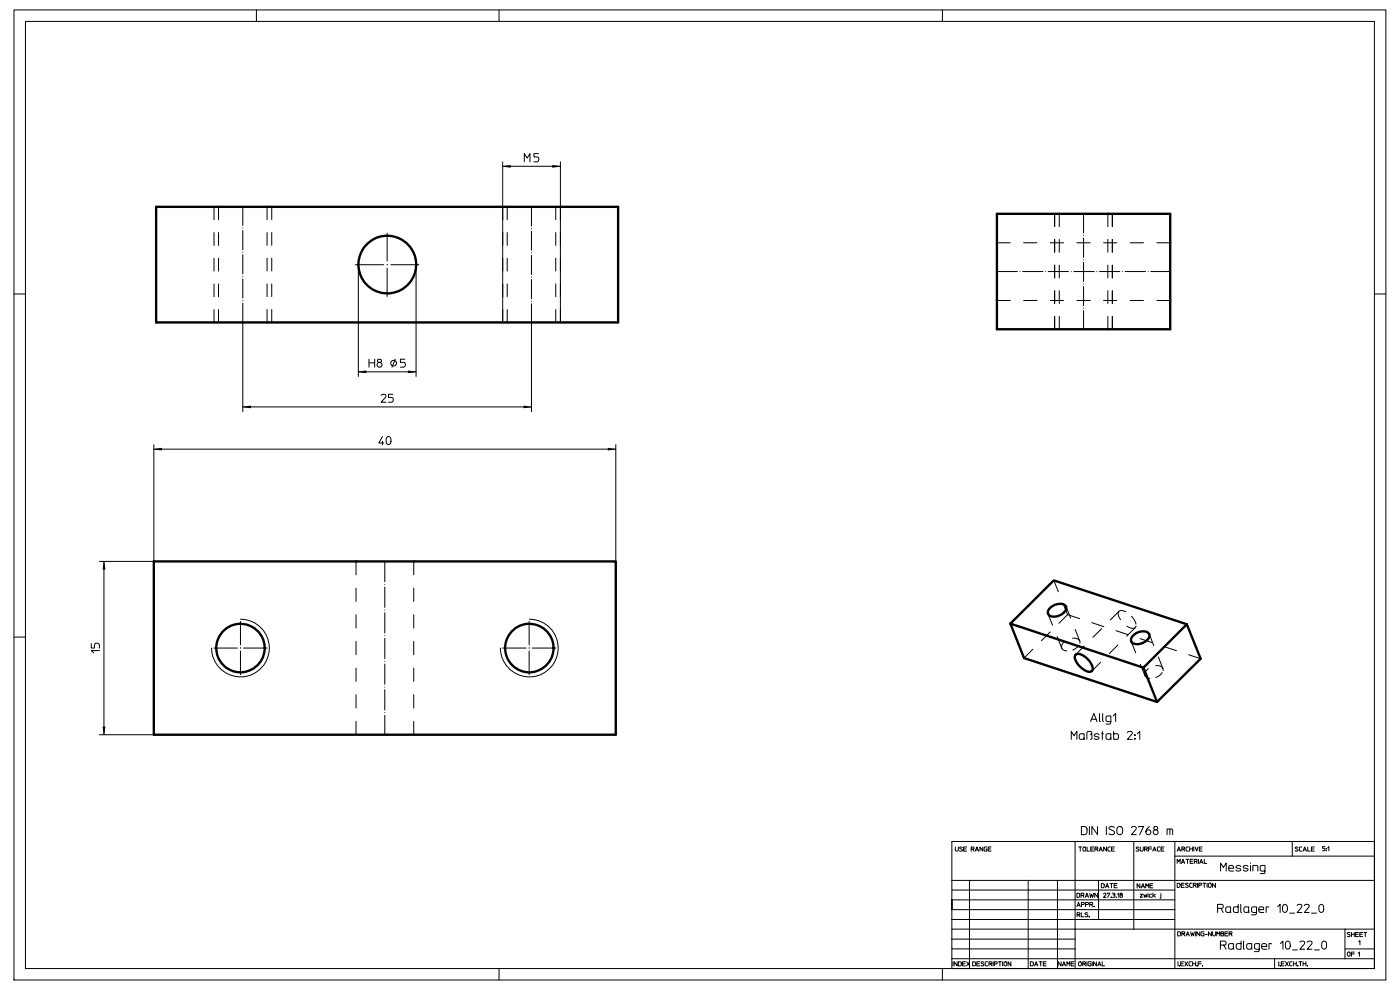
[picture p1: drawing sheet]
<svg xmlns="http://www.w3.org/2000/svg" width="297mm" height="210mm" viewBox="0 0 297 210" stroke-linecap="round" stroke-linejoin="round" font-family="sans-serif">
<path d="M222.3 130.2l2.9 7.3M226.5 130.4l-9.3 9.2M226.5 130.4l-2.9-7.3M229.1 136l-2.9-7.3M237.4 129.7l-9.2 9.2M240 136.1l2.9 7.2M240.8 133.1l-9.2 9.2M246.7 141.8l-2.9-7.3" fill="none" stroke="#000" stroke-width=".21" stroke-dasharray="2.6 2.6"/>
<g fill="none" stroke="#000" stroke-width=".21" stroke-dasharray="2.7 2.7">
<path d="M56.7 43.9v24.5M57.6 43.9v24.5M117.9 43.9v24.5M118.9 43.9v24.5M236 45.4v24.4M45.4 68.4v-24.5M46.4 68.4v-24.5M106.6 68.4v-24.5M107.6 68.4v-24.5M223.7 69.8v-24.4M224.7 69.8v-24.4M235 69.8v-24.4"/>
<path d="M226.5 130.4l28.2 9.3"/>
</g>
<path d="M225.2 137.5a2.08 2.08 0 0 0 3 0l.4-.3M242.9 143.3a1.87 1.87 0 0 0 2.5 .3l.9-.6" fill="none" stroke="#000" stroke-width=".21" stroke-dasharray="1.3 1.3"/>
<path d="M228.6 137.2a1.21 1.21 0 0 0 .5-1.2M246.3 143a1.18 1.18 0 0 0 .4-1.2" fill="none" stroke="#000" stroke-width=".21" stroke-dasharray=".5 .5"/>
<path d="M229.1 136a2.37 2.37 0 0 0-3.6 .4l-.3 .8v.3M246.7 141.8a1.78 1.78 0 0 0-2.4-.4 1.86 1.86 0 0 0-1.4 1.9" fill="none" stroke="#000" stroke-width=".21" stroke-dasharray="1.7 1.7"/>
<path d="M237.4 129.7a1.58 1.58 0 0 0 .5 2 3.3 3.3 0 0 0 2.7 1.6l.2-.2" fill="none" stroke="#000" stroke-width=".21" stroke-dasharray="1.9 1.9"/>
<path d="M240.9 132a3.9 3.9 0 0 0-3.3-2.5l-.2 .2" fill="none" stroke="#000" stroke-width=".21" stroke-dasharray="1.5 1.5"/>
<path d="M240.8 133.1a1.04 1.04 0 0 0 .1-1.1" fill="none" stroke="#000" stroke-width=".21" stroke-dasharray=".4 .4"/>
<path d="M248.2 51.5h-36.7M211.5 63.7h36.7M87.8 119.1v36.7M75.5 155.8v-36.7" fill="none" stroke="#000" stroke-width=".21" stroke-dasharray="2.8 2.8"/>
<path d="M56.7 137.5h-11.3M106.6 137.5h11.3M51 143.1v-11.3M112.3 143.1v-11.3" fill="none" stroke="#000" stroke-width=".21" stroke-dasharray="5 .6 0 .6"/>
<path d="M211.5 57.6h36.7M81.6 119.1v36.7" fill="none" stroke="#000" stroke-width=".21" stroke-dasharray="4.3 .5 0 .5"/>
<path d="M112.7 43.9v24.5M229.9 45.4v24.4M51.5 68.4v-24.5" fill="none" stroke="#000" stroke-width=".21" stroke-dasharray="4.1 .5 0 .5"/>
<path d="M75.4 56.2h13.5M82.1 62.9v-13.5" fill="none" stroke="#000" stroke-width=".21" stroke-dasharray="6 .7 0 .7"/>
<g fill="none" stroke="#000" stroke-width=".21">
<path d="M3 2.1h291v205.8h-291zM5.4 4.5h286.2v200.9h-286.2zM54.4 2.1v2.4M105.9 2.1v2.4M199.9 2.1v2.4M106.6 35.3h12.3M106.6 34.3v34.1M111.2 34.3v-1.7l.6 .9 .6-.9v1.7M114.2 32.6h-.9v.7h.6a.53 .53 0 0 1 .4 .5 .53 .53 0 0 1-.4 .5h-.6M118.9 34.3v34.1M76 56.2v23.7M88.3 56.2v23.7"/>
<path d="M3 62.4h2.4M51.5 68.4v18.9M76 78.9h12.3M78.3 76.2v1.7M78.3 77h1.2M79.5 76.2v1.7M80.2 76.3a.43 .43 0 0 1 .6 0 .43 .43 0 0 1-.1 .6 .43 .43 0 0 1-.6-.3zM80.4 76.9a.53 .53 0 0 0-.3 .8 .53 .53 0 0 0 .9 0 .53 .53 0 0 0-.4-.8M83.9 76.2l-.8 1.7M85.9 76.2h-1v.7h.7a.53 .53 0 0 1 .4 .5 .53 .53 0 0 1-.4 .5h-.7M112.7 68.4v18.9M291.6 62.4h2.4"/>
<path d="M32.6 95.3h98M32.6 94.3v24.8h-11.5M51.5 86.3h61.2M80.9 83.9a.51 .51 0 0 1 .6-.3 .51 .51 0 0 1 .3 .6l-.9 1.1h1M81.1 92.6l-.7 1.4h1M81.1 93.6v.7M82 92.8a.52 .52 0 0 1 .7-.2 .52 .52 0 0 1 .2 .6v.5a.53 .53 0 0 1-.5 .6 .53 .53 0 0 1-.5-.6zM83.3 83.6h-.9v.7h.6a.53 .53 0 0 1 .4 .5 .53 .53 0 0 1-.4 .5h-.6M130.6 94.3v24.8M22 119.1v36.7M3 135.1h2.4M19.4 136.5v1h.6v-.7a.55 .55 0 0 1 .6-.4 .55 .55 0 0 1 .5 .4v.7"/>
<path d="M21.1 138h-1.7l.5 .5M51 131.3a6.1 6.1 0 0 1 6.2 6.2 6.1 6.1 0 0 1-6.2 6.1 6.1 6.1 0 0 1-6.1-6.1M112.3 131.3a6.1 6.1 0 0 1 6.1 6.2 6.1 6.1 0 0 1-6.1 6.1 6.1 6.1 0 0 1-6.1-6.1M21.1 155.8h11.5M227.3 156.8v-1.7l.6 1 .6-1v1.7M230 156.6l-.4 .2-.5-.1v-.9l.9-.2 .1 1.2M230.6 156.8v-1.3l.3-.4 .6 .1 .1 .2-.2 .3 .2 .2v.7l-.2 .2M231.4 153.1l.7-1.7 .6 1.7M231.6 152.6h.9M233.2 155.9a.52 .52 0 0 0-.6-.3 .52 .52 0 0 0-.4 .5l.9 .3a.52 .52 0 0 1-.4 .5 .52 .52 0 0 1-.6-.3M233.3 151.4v1.4l.1 .3M233.7 155.6h.4"/>
<path d="M233.9 155.1v1.7M233.9 151.4v1.4l.2 .3M235.7 153.1l-1-.1-.1-.8 .2-.3h.9v1.3l-.2 .4h-.9M235.7 156.6l-.4 .2-.6-.1v-.9l1-.2v1.2M236.1 151.9l.6-.5v1.7M236.3 155.1v1.7h.8l.2-.3-.1-.7-.3-.2h-.6M239.2 155.4a.56 .56 0 0 1 .6-.3 .56 .56 0 0 1 .4 .5l-1 1.2h1M240.7 156.6l.1 .2zM240.7 155.8l.1 .2zM240.8 156.7h.1M240.8 156h.1M241.3 155.6l.5-.5v1.7"/>
<path d="M202.7 179.7l.1 .8a.33 .33 0 0 0 .5-.2v-.6M204.2 179.8h-.6v.1l.4 .3a.2 .2 0 0 1 .2 .2 .2 .2 0 0 1-.3 .1l-.3-.1M205.1 179.7h-.7v.8h.7M208.5 179.7v.8l-.6-.8v.8M209.4 179.7h-.4l-.2 .1v.7h.6v-.4h-.2M210.3 179.7h-.6v.8h.6M228.1 178.5v18.6h-26.2v2.1M228.8 179.7h.4v.8M229.2 179.7h.2M229.4 175.3l.9 .1 .2 .3 .1 .8-.3 .5-.9 .1zM229.8 179.7h.3l.2 .1v.6l-.1 .1h-.4l-.1-.2zM230.6 179.7v.8h.5"/>
<path d="M231.1 175.3v1.8M232 179.7h-.6v.8h.6M232.8 175.3v1.8l-1.2-1.8v1.8M234.7 175.3v1.8M234.7 179.7v.8l-.6-.8v.8M235.5 179.7h-.4l-.1 .2 .1 .6h.4M236.4 175.5a.61 .61 0 0 0-.7-.2 .61 .61 0 0 0-.4 .6l.9 .3a.43 .43 0 0 1 .2 .5 .43 .43 0 0 1-.4 .4l-.8-.3M236.4 179.7h-.6v.8h.6M237.1 175.5a.62 .62 0 0 1 .6-.2 .62 .62 0 0 1 .5 .6v.6a.62 .62 0 0 1-.7 .6 .62 .62 0 0 1-.6-.6zM240 175.6a.5 .5 0 0 1 .7-.3 .5 .5 0 0 1 .3 .6l-1 1.2h1.1M240.5 178.5h-38.6v8.3M241.6 175.5v-.2h1l-.8 1.8"/>
<path d="M241.6 179.8h-.5v.1l.4 .3a.2 .2 0 0 1 .1 .2 .2 .2 0 0 1-.2 .1l-.4-.1M241.9 179.7l.1 .8a.33 .33 0 0 0 .5-.2v-.6M243.9 175.3a1.16 1.16 0 0 0-.7 1.6 .54 .54 0 0 0 .9-.1 .54 .54 0 0 0-.3-.8 .54 .54 0 0 0-.7 .5M244.3 179.7h-.6v.8M245.1 176a.52 .52 0 0 0-.4 .8 .52 .52 0 0 0 .9 0 .52 .52 0 0 0-.3-.8M246.1 179.7l-.6 .1 .1 .7h.5M246.9 179.7h-.6v.8h.6M247.6 177.1v-1.2h1l.2 .2v1M248.2 175.9v1.2M249.2 178.5h-8.7v8.3M249.2 178.5h24.9v3.1M249.2 178.5v26.9"/>
<path d="M252.1 179.7h-.4l-.1 .2 .1 .6h.4M252.4 179.7v.8M253 179.7v.8M253.3 179.7v.8M253.5 179.7l.4 .8 .2-.8M255 179.7h-.6v.8h.6M274.1 178.5h17.5M275.3 179.8l-.2-.1a.2 .2 0 0 0-.3 0 .2 .2 0 0 0 .1 .3l.3 .2a.2 .2 0 0 1 .2 .2 .2 .2 0 0 1-.3 .1l-.3-.1M276.2 179.7l-.5 .1v.7h.5M277.4 179.7v.8h.6M278.8 179.7h-.6v.8h.6M281.1 179.6h-.5v.3h.3a.27 .27 0 0 1 .2 .3 .27 .27 0 0 1-.2 .3h-.3"/>
<path d="M281.3 180h.1M281.7 179.9l.2-.3v.9M201.9 199.2v2.1h26.2M201.9 186.8v2h47.3M201.9 193v-2.1v2.1M201.9 188.8v8.3M201.9 199.2h26.2M201.9 186.8h16.2M201.9 190.9h47.3M201.9 193h47.3M201.9 195h47.3M204.4 180.1h.6"/>
<path d="M205.7 186.8v18.6M206 180.1v.4M206.4 180.1h-.4v-.4h.4a.23 .23 0 0 1 .3 .2 .23 .23 0 0 1-.3 .2l.3 .4M206.9 180.5l.4-.8 .3 .8M207 180.3h.5M209.7 180.1h.5M218.1 186.8v18.6h-12.4M218.1 186.8h6.2v18.6h-6.2M224.3 186.8h8.7M228.5 189.5l.6 .1v.6l-.2 .2h-.4zM228.5 192.3l.3-.9 .4 .9M228.5 194.1v.4"/>
<path d="M228.6 192h.5M228.8 194.1h-.3v-.5h.4a.23 .23 0 0 1 .2 .2 .23 .23 0 0 1-.3 .3l.3 .4M229.3 189.9v.5M229.4 193.6v.9h.5M229.4 191.9h.4a.21 .21 0 0 0 .2-.2 .21 .21 0 0 0-.2-.3h-.4v.9M229.7 189.9h-.4v-.4h.6a.23 .23 0 0 1 0 .3 .23 .23 0 0 1-.2 .1l.2 .5M230.2 190.4l.4-.9 .3 .9M230.3 191.9h.4a.21 .21 0 0 0 .2-.2 .21 .21 0 0 0-.2-.3h-.4v.9M230.3 190.1h.5M230.8 193.7h-.6v.2l.4 .2a.22 .22 0 0 1 .2 .2 .22 .22 0 0 1-.3 .2l-.3-.1M231.1 194.5h.1M231.2 189.5l.2 .9 .2-.6 .2 .6 .2-.9"/>
<path d="M231.2 191.9v.4M231.4 180.1h.5M231.5 191.9h-.3v-.5h.4a.22 .22 0 0 1 .2 .3 .22 .22 0 0 1-.3 .2l.3 .4M232.1 192.3h.1M232.3 180.1v.4M232.6 180.1h-.3v-.4h.4a.23 .23 0 0 1 .2 .2 .23 .23 0 0 1-.3 .2l.3 .4M232.9 189.5v.9l-.7-.9v.9M233.2 180.5l.3-.8 .4 .8M233.3 180.3h.5M233.6 187.4l.6 .2v.5l-.1 .2h-.5zM234.1 189.6a.26 .26 0 0 1 .3-.1 .26 .26 0 0 1 .2 .3l-.5 .6h.5M234.5 188.3l.4-.9 .3 .9"/>
<path d="M234.6 188.1h.5M234.9 189.5h.5l-.4 .9M235.5 187.4h.3v.9M235.8 190.4h.1M235.8 190.3h.1M235.8 187.4h.3M235.8 180.1h.5M236 189.5h.5l-.1 .3a.28 .28 0 0 1 .1 .3 .28 .28 0 0 1-.2 .3h-.3M236.1 189.8h.3M236.4 187.8h.5M236.9 190.4h.1M236.8 190.3h.1"/>
<path d="M237 187.4h-.6v.9h.6M237.1 189.7l.2-.2v.9M237.8 189.8a.27 .27 0 0 0-.2 .4 .27 .27 0 0 0 .5 0 .27 .27 0 0 0-.2-.4M240.5 186.8h-7.5v8.2M240.5 186.8h51.1M240.5 186.8v10.3M241.8 187.5v.8l-.6-.8v.8M241.9 189.7h.5l-.5 .6h.5M242.1 188.3l.4-.8 .3 .8M242.2 188.1h.5M242.6 189.7l.2 .6 .2-.4 .1 .4 .2-.6M242.8 180.1v.4"/>
<path d="M243.1 188.3v-.8l.3 .5 .3-.5v.8M243.1 180.1h-.3v-.4h.4a.23 .23 0 0 1 .2 .2 .23 .23 0 0 1-.3 .2l.3 .4M243.5 189.4v.1M243.5 189.7v.6M243.7 180.1h.6M243.9 187.8h.6M244.3 189.7l-.5 .1v.4l.5 .1M244.5 180.5l.4-.8 .4 .8M244.6 187.5h-.7v.8h.7M244.6 189.4v.9M244.7 180.3h.4M244.8 190l.3 .3"/>
<path d="M245.1 189.7l-.5 .4M246.3 189.7v.7l-.2 .2M246.3 189.4v.1M246.3 180.1h.5M249.2 181.6h42.4M249.7 187.4h.5l.1 .2v.5l-.2 .1h-.4zM249.7 180.5l.4-.8 .3 .8M249.7 183.2v-.9l.3 .5 .4-.5v.9M249.8 197.7h.6v.8h-.6zM249.9 180.3h.4M250.6 183.2l.4-.9 .3 .9M250.6 187.7h.5"/>
<path d="M250.7 180.1v.4M250.7 198.1v.4M250.8 182.9h.4M251.1 198.1h-.4v-.4h.4a.22 .22 0 0 1 .3 .2 .22 .22 0 0 1-.3 .2l.3 .4M251.1 180.1h-.4v-.4h.6a.23 .23 0 0 1 0 .3 .23 .23 0 0 1-.2 .1l.2 .4M251.2 187.4h-.6v.8h.6M251.6 198.5l.4-.8 .3 .8M251.6 182.3h.3v.9M251.7 198.3h.5M251.9 182.3h.3M252.1 187.4h-.3a.19 .19 0 0 0-.2 0 .19 .19 0 0 0 0 .2l.4 .2a.22 .22 0 0 1 .1 .3 .22 .22 0 0 1-.3 .1l-.3-.1M252.4 180.1h.6"/>
<path d="M252.5 182.7h.5M252.6 197.7l.2 .8 .2-.6 .2 .6 .2-.8M252.9 187.4h-.4l-.1 .1v.6l.5 .1M253.1 182.3h-.6v.9h.6M253.2 187.8v.4M253.4 182.7v.5M253.5 187.8h-.3v-.4h.4a.22 .22 0 0 1 .2 .2 .22 .22 0 0 1-.3 .2l.3 .4M253.6 197.7v.8M253.7 182.7h-.3v-.4h.5a.23 .23 0 0 1 .1 .3 .23 .23 0 0 1-.3 .1l.3 .5M254 187.4v.8M254.2 182.3v.9M254.3 187.8h.4a.21 .21 0 0 0 .2-.2 .21 .21 0 0 0-.2-.2h-.4v.8"/>
<path d="M254.4 180.1h.6M254.5 183.2l.3-.9 .4 .9M254.5 197.7v.8l-.6-.8v.8M254.6 182.9h.5M255.2 187.4h.3v.8M255.4 197.7h-.4l-.2 .2 .1 .6h.5v-.5h-.2M255.5 182.3v.9h.5M255.5 187.4h.3M255.7 198.2h.4M256.1 187.4v.8M256.5 187.4l.4 .1 .1 .5a.32 .32 0 0 1-.4 .2 .32 .32 0 0 1-.3-.2zM257 197.7v.8l-.6-.8v.8"/>
<path d="M257.2 197.7v.6a.32 .32 0 0 0 .4 .2 .32 .32 0 0 0 .3-.2v-.6M257.8 187.4v.8l-.6-.8v.8M258.1 198.5v-.8l.3 .4 .4-.4v.8M258.3 192.7v.9M258.9 184.8v-1.7l.6 .9 .6-.9v1.7M259 192.7h-.7v-.9h.8a.43 .43 0 0 1 .4 .5 .43 .43 0 0 1-.5 .4l.5 .9M259 198h.4a.25 .25 0 0 1 .2 .3 .25 .25 0 0 1-.2 .2h-.4v-.8h.5l-.1 .3M259.9 198h.5M260.5 197.7h-.6v.8h.6M260.7 184.2h1a.53 .53 0 0 0-.4-.6 .53 .53 0 0 0-.6 .3l.1 .8 .9 .1M260.7 198.1v.4M261.1 193.2l-.4 .4-.6-.2v-.9l1-.1v1.2"/>
<path d="M261.1 198.1h-.4v-.4h.5a.22 .22 0 0 1 .2 .2 .22 .22 0 0 1-.3 .2l.3 .4M262.7 191.8v1.8h-.7l-.3-.2v-.9l1-.1M263.2 191.8v1.5l.2 .3M263.2 183.8a.5 .5 0 0 0-.6-.3 .5 .5 0 0 0-.3 .6l.9 .2a.52 .52 0 0 1-.4 .5 .52 .52 0 0 1-.6-.3M263.3 199.6v1.8h-.7l-.3-.2v-.9l1-.1M263.8 199.6v1.5l.2 .3M264.8 183.8a.52 .52 0 0 0-.6-.3 .52 .52 0 0 0-.4 .6l.9 .2a.52 .52 0 0 1-.4 .5 .52 .52 0 0 1-.6-.3M264.9 193.2l-.4 .4-.5-.2v-.9l.9-.1 .1 1.2M265.3 183.1v.1M265.3 183.6v1.2M265.8 184.8v-1.2h.9l.1 .2v1M266.6 193.6h-.7l-.3-.2-.1-.7 .2-.3h.9v1.3l-.2 .3-.9 .1"/>
<path d="M267.1 193h1a.53 .53 0 0 0-.4-.6 .53 .53 0 0 0-.6 .3v.7l.3 .2h.7M268.4 184.8h-.7l-.3-.2-.1-.7 .2-.3h.9v1.4l-.1 .3h-1M269.2 192.4h-.6v1.2M271 192.4l.6-.6v1.8M272.2 192a.52 .52 0 0 1 .6-.1 .52 .52 0 0 1 .3 .6v.4a.53 .53 0 0 1-.3 .6 .53 .53 0 0 1-.6-.2l-.1-.4zM272.8 199.8a.52 .52 0 0 1 .6-.1 .52 .52 0 0 1 .3 .6v.4a.53 .53 0 0 1-.3 .6 .53 .53 0 0 1-.6-.2zM273.6 193.7h1M275.2 192.1a.51 .51 0 0 1 .6-.3 .51 .51 0 0 1 .3 .6l-.9 1.2h1M275.8 199.9a.51 .51 0 0 1 .6-.3 .51 .51 0 0 1 .3 .6l-.9 1.2h1M276.4 180.5l.4-.8 .3 .8M276.5 180.3h.5M276.7 192.1a.56 .56 0 0 1 .6-.3 .56 .56 0 0 1 .4 .5l-1 1.3h1"/>
<path d="M277.3 199.9a.51 .51 0 0 1 .7-.3 .51 .51 0 0 1 .3 .6l-1 1.2h1M278.2 180.1h.5M278.2 193.7h1.1M279.9 192a.5 .5 0 0 1 .7-.1 .5 .5 0 0 1 .2 .6v.4a.53 .53 0 0 1-.5 .7 .53 .53 0 0 1-.5-.7zM280.5 199.8a.5 .5 0 0 1 .6-.1 .5 .5 0 0 1 .3 .6v.4a.53 .53 0 0 1-.5 .7 .53 .53 0 0 1-.5-.7zM281.3 180.4h.1M281.4 180.4h.1M281.4 180h.1M285.3 197.1v6.3M286.4 197.9l-.2-.1a.2 .2 0 0 0-.3 0 .2 .2 0 0 0 0 .3l.4 .2a.22 .22 0 0 1 .1 .2 .22 .22 0 0 1-.2 .2l-.4-.1M286.7 197.8v.9M286.7 198.2h.6"/>
<path d="M287.3 197.8v.9M287.6 198.2h.5M288.2 197.8h-.6v.9h.6M288.3 199.8l.2-.3v.9M288.5 198.2h.5M289.1 197.8h-.6v.9h.6M289.3 197.8h.3v.9M289.6 197.8h.3M105.9 205.4v2.5M199.9 205.4v2.5M201.9 201.3v4.1h3.8M201.9 203.4h89.7"/>
<path d="M202.2 204v.9M203.1 204v.9l-.7-.9v.9M203.3 204l.6 .1v.5l-.1 .3h-.5zM204.2 204.4h.5M204.8 204h-.6v.9h.6M205.1 204l.6 .9M205.7 204l-.6 .9M206.3 204l.6 .1 .1 .5-.2 .3h-.5zM207.2 204.4h.6M207.9 204h-.7v.9h.7M208.7 204.1l-.1-.1a.23 .23 0 0 0-.3 0 .23 .23 0 0 0-.1 .3l.4 .2a.22 .22 0 0 1 .1 .2 .22 .22 0 0 1-.2 .2l-.4-.1M209.5 204l-.4 .1-.1 .2 .1 .5 .4 .1"/>
<path d="M209.8 204.5v.4M210.1 204.5h-.3v-.5l.6 .1a.23 .23 0 0 1 0 .2 .23 .23 0 0 1-.3 .2l.3 .4M210.7 204v.9M210.9 204.5h.4a.23 .23 0 0 0 .3-.3 .23 .23 0 0 0-.3-.2h-.4v.9M211.8 204h.3v.9M212.1 204h.3M212.7 204v.9M213.1 204.1l.2-.1 .3 .2v.4a.3 .3 0 0 1-.3 .3 .3 .3 0 0 1-.3-.3zM214.5 204v.9l-.6-.9v.9M218.6 204l.5 .1 .1 .5-.2 .3h-.4zM219.5 204.9l.3-.9 .4 .9M219.6 204.6h.5"/>
<path d="M220.5 204h.3v.9M220.8 204h.3M221.3 204.4h.6M221.9 204h-.6v.9h.6M224.3 205.4h24.9M225.1 204v.9l-.6-.9v.9M225.4 204.9l.3-.9 .4 .9M225.5 204.6h.5M226.3 204.9v-.9l.4 .5 .2-.5v.9M227.2 204.4h.6M227.8 204h-.6v.9h.6M228.8 204.1h.5l.1 .5a.3 .3 0 0 1-.3 .3 .3 .3 0 0 1-.3-.3z"/>
<path d="M229.7 204.5v.4M230 204.5h-.3v-.5h.4a.23 .23 0 0 1 .2 .3 .23 .23 0 0 1-.3 .2l.3 .4M230.6 204v.9M231.5 204h-.5l-.2 .3 .1 .5 .6 .1v-.5h-.3M231.7 204v.9M232.6 204v.9l-.6-.9v.9M232.9 204.9l.3-.9 .4 .9M233 204.6h.4M233.8 204v.9h.6M249.9 204v.9M250.2 204.9h.1M250.5 204.4h.5"/>
<path d="M251.1 204h-.6v.9h.6M251.4 204l.6 .9M252 204l-.6 .9M252.8 204l-.6 .2 .1 .6 .5 .1M253 204v.9M253 204.4h.6M253.6 204v.9M254 204.9h.1M253.9 204.9h.1M254.2 204.4h.6M254.8 204h-.6v.9M255.1 204.9h.1"/>
<path d="M258.9 200.5v.9M259.6 200.5h-.7v-.9h.9a.43 .43 0 0 1 .3 .5 .43 .43 0 0 1-.5 .4l.5 .9M261.7 201l-.4 .4-.6-.2v-.9l1-.1 .1 1.2M265.5 201l-.4 .4-.5-.2v-.9l.9-.1 .1 1.2M267.2 201.4h-.7l-.3-.2v-1h1v1.3l-.2 .3-.9 .1M267.7 200.8h1a.55 .55 0 0 0-.4-.6 .55 .55 0 0 0-.6 .3l.1 .8 .9 .1M269.8 200.2h-.6v1.2M270.4 203.4v2h-21.2M270.4 205.4h21.2M271.3 204v.9M271.6 204.9h.1M271.6 200.2l.6-.6v1.8"/>
<path d="M271.8 204.4h.5M272.5 204h-.7v.9h.7M272.7 204l.6 .9M273.3 204l-.6 .9M274.1 204l-.5 .1v.2v.5l.5 .1M274.2 201.5h1M274.4 204v.9M274.4 204.4h.6M275 204v.9M275.3 204.9h.1M275.6 204h.3v.9M275.9 204h.3"/>
<path d="M276.4 204v.9M276.4 204.4h.6M277 204v.9M277.4 204.9h.1M278.9 201.5h1M285.3 201.3h6.3v-4.2h-63.5v8.3M285.9 202l.5 .1v.6a.31 .31 0 0 1-.3 .1 .31 .31 0 0 1-.3-.2zM286.7 202.3h.6M287.3 202h-.6v.8M288.1 202.2l.3-.2v.8"/>
<circle cx="83.5" cy="77" r=".6"/>
<circle cx="245.2" cy="175.7" r=".39"/>
<circle cx="237.9" cy="189.7" r=".19"/>
</g>
<g fill="none" stroke="#000" stroke-width=".5">
<path d="M33.1 43.9h98v24.5h-98zM211.5 45.4h36.7v24.4h-36.7zM32.6 119.1h98v36.7h-98zM214.3 132.3l28.3 9.3 2.9 7.3 9.2-9.2-2.9-7.3M214.3 132.3l9.3-9.2 28.2 9.3M214.3 132.3l2.9 7.3 28.3 9.3M222.9 128.8a2.33 2.33 0 0 1 3.3-.1 2.4 2.4 0 0 1-3.7 1.8 1.08 1.08 0 0 1 .4-1.7zM228.2 138.9a1.86 1.86 0 0 1 2.2 .6 2.49 2.49 0 0 1 1.2 2.8 1.58 1.58 0 0 1-2-.5 3.3 3.3 0 0 1-1.6-2.7zM240.5 134.7a2.29 2.29 0 0 1 3.3-.2 1.74 1.74 0 0 1-1.3 1.9 1.98 1.98 0 0 1-2.5-.3 1.28 1.28 0 0 1 .5-1.4zM251.8 132.4l-9.2 9.2"/>
<circle cx="82.2" cy="56.1" r="6.1"/>
<circle cx="51" cy="137.5" r="5.1"/>
<circle cx="112.3" cy="137.5" r="5.1"/>
</g>
<g fill="#000">
<path d="M106.6 35.2l1.7-.2v.6z" fill-rule="evenodd"/>
<path d="M117.2 35l1.7 .3-1.7 .3z" fill-rule="evenodd"/>
<path d="M76 78.8l1.7-.2v.6l-1.7-.3z" fill-rule="evenodd"/>
<path d="M86.5 78.6l1.8 .2v.1l-1.8 .3z" fill-rule="evenodd"/>
<path d="M32.6 95.2l1.8-.2v.6z" fill-rule="evenodd"/>
<path d="M51.5 86.3l1.7-.3v.6z" fill-rule="evenodd"/>
<path d="M111.1 86l1.6 .4-1.6 .2z" fill-rule="evenodd"/>
<path d="M128.9 95l1.7 .3-1.7 .3z" fill-rule="evenodd"/>
<path d="M22 119.1l.4 1.7h-.6z" fill-rule="evenodd"/>
<path d="M21.8 154.1h.6l-.3 1.7z" fill-rule="evenodd"/>
</g>
</svg>
